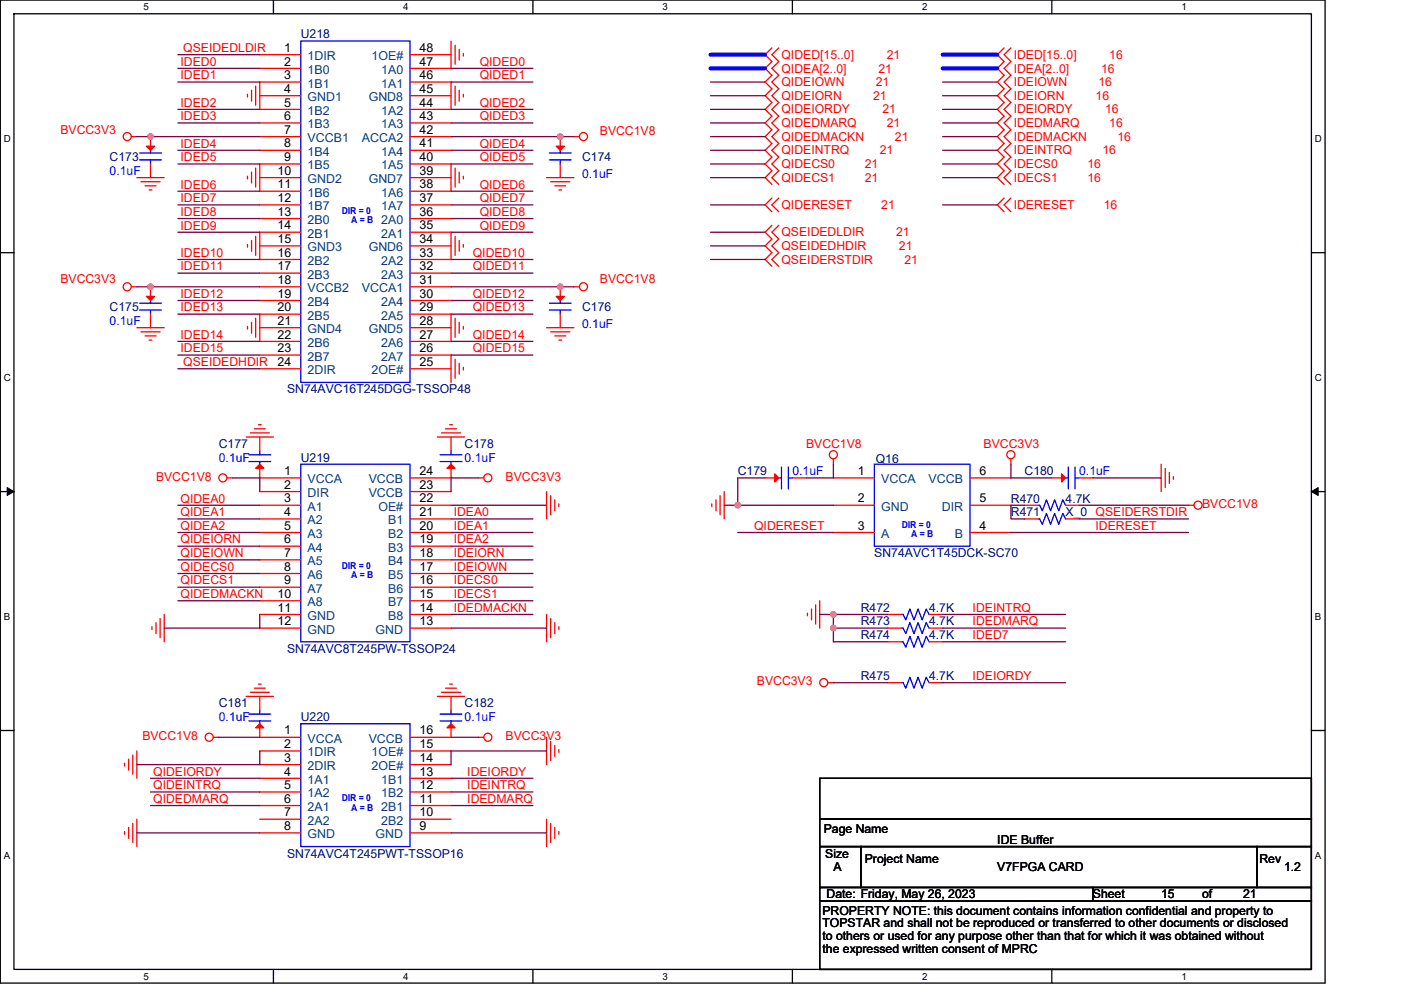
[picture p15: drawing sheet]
<svg xmlns="http://www.w3.org/2000/svg" width="297mm" height="210mm" viewBox="0 0 297 210" stroke-linecap="round" stroke-linejoin="round" font-family="sans-serif">
<defs><g id="words">
<g font-size="2.6" fill="#f00">
<text x="38.9" y="11">QSEIDEDLDIR</text>
<text x="38.3" y="16.8">IDED1</text>
<text x="38.3" y="13.9">IDED0</text>
<text x="101.7" y="16.8">QIDED1</text>
<text x="101.7" y="13.9">QIDED0</text>
<text x="165.7" y="15.4">QIDEA[2..0]</text>
<text x="165.7" y="12.5">QIDED[15..0]</text>
<text x="186.2" y="15.4">21</text>
<text x="188" y="12.5">21</text>
<text x="214.9" y="15.4">IDEA[2..0]</text>
<text x="214.9" y="12.5">IDED[15..0]</text>
<text x="233.4" y="15.4">16</text>
<text x="235.2" y="12.5">16</text>
<text x="38.3" y="22.6">IDED2</text>
<text x="101.7" y="22.6">QIDED2</text>
<text x="165.7" y="21.2">QIDEIORN</text>
<text x="165.7" y="18.3">QIDEIOWN</text>
<text x="185.1" y="21.2">21</text>
<text x="185.7" y="18.3">21</text>
<text x="214.9" y="21.2">IDEIORN</text>
<text x="214.9" y="18.3">IDEIOWN</text>
<text x="232.3" y="21.2">16</text>
<text x="232.9" y="18.3">16</text>
<text x="12.8" y="28.4">BVCC3V3</text>
<text x="38.3" y="25.5">IDED3</text>
<text x="101.7" y="25.5">QIDED3</text>
<text x="127.2" y="28.7">BVCC1V8</text>
<text x="165.7" y="24.1">QIDEIORDY</text>
<text x="165.7" y="27">QIDEDMARQ</text>
<text x="165.7" y="29.9">QIDEDMACKN</text>
<text x="187.1" y="24.1">21</text>
<text x="188" y="27">21</text>
<text x="189.7" y="29.9">21</text>
<text x="214.9" y="24.1">IDEIORDY</text>
<text x="214.9" y="27">IDEDMARQ</text>
<text x="214.9" y="29.9">IDEDMACKN</text>
<text x="234.3" y="24.1">16</text>
<text x="235.2" y="27">16</text>
<text x="236.9" y="29.9">16</text>
<text x="38.3" y="34.2">IDED5</text>
<text x="38.3" y="31.3">IDED4</text>
<text x="101.7" y="34.2">QIDED5</text>
<text x="101.7" y="31.3">QIDED4</text>
<text x="165.7" y="32.8">QIDEINTRQ</text>
<text x="165.7" y="35.6">QIDECS0</text>
<text x="183.4" y="35.6">21</text>
<text x="186.5" y="32.8">21</text>
<text x="214.9" y="32.8">IDEINTRQ</text>
<text x="214.9" y="35.6">IDECS0</text>
<text x="230.5" y="35.6">16</text>
<text x="233.7" y="32.8">16</text>
<text x="38.3" y="40">IDED6</text>
<text x="101.7" y="40">QIDED6</text>
<text x="165.7" y="38.5">QIDECS1</text>
<text x="183.4" y="38.5">21</text>
<text x="214.9" y="38.5">IDECS1</text>
<text x="230.5" y="38.5">16</text>
<text x="38.3" y="42.9">IDED7</text>
<text x="38.3" y="45.8">IDED8</text>
<text x="101.7" y="42.9">QIDED7</text>
<text x="101.7" y="45.8">QIDED8</text>
<text x="165.7" y="44.3">QIDERESET</text>
<text x="186.8" y="44.3">21</text>
<text x="214.9" y="44.3">IDERESET</text>
<text x="234" y="44.3">16</text>
<text x="38.3" y="48.7">IDED9</text>
<text x="101.7" y="48.7">QIDED9</text>
<text x="165.7" y="53">QSEIDEDHDIR</text>
<text x="165.7" y="50.1">QSEIDEDLDIR</text>
<text x="190" y="50.1">21</text>
<text x="190.6" y="53">21</text>
<text x="12.8" y="60">BVCC3V3</text>
<text x="38.3" y="54.5">IDED10</text>
<text x="38.3" y="57.4">IDED11</text>
<text x="100.2" y="54.5">QIDED10</text>
<text x="100.2" y="57.4">QIDED11</text>
<text x="127.2" y="60">BVCC1V8</text>
<text x="165.7" y="55.9">QSEIDERSTDIR</text>
<text x="191.7" y="55.9">21</text>
<text x="38.3" y="63.2">IDED12</text>
<text x="100.2" y="63.2">QIDED12</text>
<text x="38.3" y="66.1">IDED13</text>
<text x="38.3" y="71.8">IDED14</text>
<text x="100.2" y="66.1">QIDED13</text>
<text x="100.2" y="71.8">QIDED14</text>
<text x="38.3" y="74.7">IDED15</text>
<text x="38.9" y="77.6">QSEIDEDHDIR</text>
<text x="100.2" y="74.7">QIDED15</text>
<text x="170.9" y="95">BVCC1V8</text>
<text x="208.6" y="95">BVCC3V3</text>
<text x="33.1" y="102">BVCC1V8</text>
<text x="107.2" y="102">BVCC3V3</text>
<text x="38.3" y="106.6">QIDEA0</text>
<text x="254.9" y="107.8">BVCC1V8</text>
<text x="38.3" y="109.5">QIDEA1</text>
<text x="38.3" y="112.4">QIDEA2</text>
<text x="96.2" y="112.4">IDEA1</text>
<text x="96.2" y="109.5">IDEA0</text>
<text x="159.9" y="112.4">QIDERESET</text>
<text x="232.3" y="112.4">IDERESET</text>
<text x="38.3" y="115.3">QIDEIORN</text>
<text x="38.3" y="118.2">QIDEIOWN</text>
<text x="96.2" y="115.3">IDEA2</text>
<text x="96.2" y="118.2">IDEIORN</text>
<text x="38.3" y="121.1">QIDECS0</text>
<text x="38.3" y="124">QIDECS1</text>
<text x="96.2" y="124">IDECS0</text>
<text x="96.2" y="121.1">IDEIOWN</text>
<text x="38.3" y="126.9">QIDEDMACKN</text>
<text x="96.2" y="126.9">IDECS1</text>
<text x="96.2" y="129.8">IDEDMACKN</text>
<text x="206.2" y="129.8">IDEINTRQ</text>
<text x="206.2" y="132.7">IDEDMARQ</text>
<text x="206.2" y="135.6">IDED7</text>
<text x="160.5" y="145.4">BVCC3V3</text>
<text x="206.2" y="144.2">IDEIORDY</text>
<text x="30.2" y="157">BVCC1V8</text>
<text x="107.2" y="157">BVCC3V3</text>
<text x="32.5" y="167.4">QIDEINTRQ</text>
<text x="32.5" y="164.5">QIDEIORDY</text>
<text x="99.1" y="167.4">IDEINTRQ</text>
<text x="99.1" y="164.5">IDEIORDY</text>
<text x="32.5" y="170.3">QIDEDMARQ</text>
<text x="99.1" y="170.3">IDEDMARQ</text>
</g>
<g font-size="2.6">
<text x="60.3" y="11">1</text>
<text x="89" y="11">48</text>
<text x="60.3" y="13.9">2</text>
<text x="60.3" y="16.8">3</text>
<text x="89" y="16.8">46</text>
<text x="89" y="13.9">47</text>
<text x="60.3" y="19.7">4</text>
<text x="60.3" y="22.6">5</text>
<text x="89" y="22.6">44</text>
<text x="89" y="19.7">45</text>
<text x="60.3" y="25.5">6</text>
<text x="60.3" y="28.4">7</text>
<text x="89" y="25.5">43</text>
<text x="89" y="28.4">42</text>
<text x="60.3" y="31.3">8</text>
<text x="60.3" y="34.2">9</text>
<text x="89" y="34.2">40</text>
<text x="89" y="31.3">41</text>
<text x="58.8" y="37.1">10</text>
<text x="58.8" y="40">11</text>
<text x="89" y="40">38</text>
<text x="89" y="37.1">39</text>
<text x="58.8" y="42.9">12</text>
<text x="58.8" y="45.8">13</text>
<text x="89" y="45.8">36</text>
<text x="89" y="42.9">37</text>
<text x="58.8" y="48.7">14</text>
<text x="58.8" y="51.6">15</text>
<text x="89" y="48.7">35</text>
<text x="89" y="51.6">34</text>
<text x="58.8" y="54.4">16</text>
<text x="58.8" y="57.3">17</text>
<text x="89" y="57.3">32</text>
<text x="89" y="54.4">33</text>
<text x="58.8" y="60.2">18</text>
<text x="58.8" y="63.1">19</text>
<text x="89" y="63.1">30</text>
<text x="89" y="60.2">31</text>
<text x="58.8" y="66">20</text>
<text x="58.8" y="68.9">21</text>
<text x="58.8" y="71.8">22</text>
<text x="89" y="71.8">27</text>
<text x="89" y="66">29</text>
<text x="89" y="68.9">28</text>
<text x="58.8" y="74.7">23</text>
<text x="58.8" y="77.6">24</text>
<text x="89" y="74.7">26</text>
<text x="89" y="77.6">25</text>
<text x="60.3" y="100.8">1</text>
<text x="89" y="100.8">24</text>
<text x="181.9" y="100.8">1</text>
<text x="207.7" y="100.8">6</text>
<text x="60.3" y="103.7">2</text>
<text x="60.3" y="106.6">3</text>
<text x="89" y="103.7">23</text>
<text x="89" y="106.6">22</text>
<text x="181.9" y="106.6">2</text>
<text x="207.7" y="106.6">5</text>
<text x="60.3" y="109.5">4</text>
<text x="60.3" y="112.4">5</text>
<text x="89" y="112.4">20</text>
<text x="89" y="109.5">21</text>
<text x="181.9" y="112.4">3</text>
<text x="207.7" y="112.4">4</text>
<text x="60.3" y="118.2">7</text>
<text x="60.3" y="115.3">6</text>
<text x="89" y="118.2">18</text>
<text x="89" y="115.3">19</text>
<text x="60.3" y="121.1">8</text>
<text x="60.3" y="124">9</text>
<text x="89" y="124">16</text>
<text x="89" y="121.1">17</text>
<text x="58.8" y="126.8">10</text>
<text x="58.8" y="129.7">11</text>
<text x="89" y="129.7">14</text>
<text x="89" y="126.8">15</text>
<text x="58.8" y="132.6">12</text>
<text x="89" y="132.6">13</text>
<text x="60.3" y="155.8">1</text>
<text x="89" y="155.8">16</text>
<text x="60.3" y="158.7">2</text>
<text x="60.3" y="161.6">3</text>
<text x="89" y="161.6">14</text>
<text x="89" y="158.7">15</text>
<text x="60.3" y="164.5">4</text>
<text x="60.3" y="167.4">5</text>
<text x="89" y="167.4">12</text>
<text x="89" y="164.5">13</text>
<text x="60.3" y="173.2">7</text>
<text x="60.3" y="170.3">6</text>
<text x="89" y="173.2">10</text>
<text x="89" y="170.3">11</text>
<text x="60.3" y="176.1">8</text>
<text x="89" y="176.1">9</text>
<text x="174.7" y="176.7">Page Name</text>
<text x="211.5" y="179">IDE Buffer</text>
<text x="175" y="181.9">Size</text>
<text x="176.7" y="184.8">A</text>
<text x="183.4" y="183">Project Name</text>
<text x="211.5" y="184.8">V7FPGA CARD</text>
<text x="267" y="183">Rev</text>
<text x="272.2" y="184.8">1.2</text>
<text x="175.3" y="190.6">Date: Friday, May 26, 2023</text>
<text x="231.7" y="190.6">Sheet</text>
<text x="246.2" y="190.6">15</text>
<text x="254.9" y="190.6">of</text>
<text x="263.6" y="190.6">21</text>
<text x="174.4" y="194">PROPERTY NOTE: this document contains information confidential and property to</text>
<text x="174.4" y="196.7">TOPSTAR and shall not be reproduced or transferred to other documents or disclosed</text>
<text x="174.4" y="199.4">to others or used for any purpose other than that for which it was obtained without</text>
<text x="174.4" y="202.1">the expressed written consent of MPRC</text>
</g>
<g font-size="2.6" fill="#000080">
<text x="63.8" y="8.1">U218</text>
<text x="23.2" y="34.2">C173</text>
<text x="123.4" y="34.2">C174</text>
<text x="23.2" y="66.1">C175</text>
<text x="123.4" y="66.1">C176</text>
<text x="60.9" y="83.4">SN74AVC16T245DGG-TSSOP48</text>
<text x="46.4" y="95">C177</text>
<text x="98.5" y="95">C178</text>
<text x="63.8" y="97.9">U219</text>
<text x="156.4" y="100.8">C179</text>
<text x="185.7" y="98.2">Q16</text>
<text x="217.2" y="100.8">C180</text>
<text x="214.3" y="106.6">R470</text>
<text x="225.9" y="106.6">4.7K</text>
<text x="214.3" y="109.5">R471</text>
<text x="225.9" y="109.5">X_0 QSEIDERSTDIR</text>
<text x="185.4" y="118.2">SN74AVC1T45DCK-SC70</text>
<text x="182.5" y="129.8">R472</text>
<text x="197" y="129.8">4.7K</text>
<text x="182.5" y="135.6">R474</text>
<text x="182.5" y="132.7">R473</text>
<text x="197" y="135.6">4.7K</text>
<text x="197" y="132.7">4.7K</text>
<text x="60.9" y="138.5">SN74AVC8T245PW-TSSOP24</text>
<text x="182.5" y="144.2">R475</text>
<text x="197" y="144.2">4.7K</text>
<text x="46.4" y="150">C181</text>
<text x="63.8" y="152.9">U220</text>
<text x="98.5" y="150">C182</text>
<text x="60.9" y="181.9">SN74AVC4T245PWT-TSSOP16</text>
</g>
<g font-size="2.6" fill="#004080">
<text x="65.2" y="12.8">1DIR</text>
<text x="65.2" y="15.7">1B0</text>
<text x="78.8" y="12.8">1OE#</text>
<text x="80.8" y="15.7">1A0</text>
<text x="65.2" y="18.6">1B1</text>
<text x="65.2" y="21.5">GND1</text>
<text x="78.2" y="21.5">GND8</text>
<text x="80.8" y="18.6">1A1</text>
<text x="65.2" y="24.4">1B2</text>
<text x="65.2" y="27.2">1B3</text>
<text x="80.8" y="27.2">1A3</text>
<text x="80.8" y="24.4">1A2</text>
<text x="65.2" y="30.1">VCCB1</text>
<text x="65.2" y="33">1B4</text>
<text x="65.2" y="35.9">1B5</text>
<text x="76.7" y="30.1">ACCA2</text>
<text x="80.8" y="35.9">1A5</text>
<text x="80.8" y="33">1A4</text>
<text x="65.2" y="38.8">GND2</text>
<text x="65.2" y="41.7">1B6</text>
<text x="78.2" y="38.8">GND7</text>
<text x="80.8" y="41.7">1A6</text>
<text x="65.2" y="44.6">1B7</text>
<text x="65.2" y="47.5">2B0</text>
<text x="80.8" y="47.5">2A0</text>
<text x="80.8" y="44.6">1A7</text>
<text x="65.2" y="50.4">2B1</text>
<text x="65.2" y="53.3">GND3</text>
<text x="78.2" y="53.3">GND6</text>
<text x="80.8" y="50.4">2A1</text>
<text x="65.2" y="56.2">2B2</text>
<text x="65.2" y="59.1">2B3</text>
<text x="80.8" y="59.1">2A3</text>
<text x="80.8" y="56.2">2A2</text>
<text x="65.2" y="62">VCCB2</text>
<text x="65.2" y="64.9">2B4</text>
<text x="76.7" y="62">VCCA1</text>
<text x="80.8" y="64.9">2A4</text>
<text x="65.2" y="67.8">2B5</text>
<text x="65.2" y="70.7">GND4</text>
<text x="78.2" y="70.7">GND5</text>
<text x="80.8" y="67.8">2A5</text>
<text x="65.2" y="73.6">2B6</text>
<text x="65.2" y="76.5">2B7</text>
<text x="80.8" y="76.5">2A7</text>
<text x="80.8" y="73.6">2A6</text>
<text x="65.2" y="79.4">2DIR</text>
<text x="78.8" y="79.4">2OE#</text>
<text x="65.2" y="102.5">VCCA</text>
<text x="65.2" y="105.4">DIR</text>
<text x="78.2" y="105.4">VCCB</text>
<text x="78.2" y="102.5">VCCB</text>
<text x="186.8" y="102.5">VCCA</text>
<text x="196.9" y="102.5">VCCB</text>
<text x="65.2" y="111.2">A2</text>
<text x="65.2" y="108.3">A1</text>
<text x="80.2" y="108.3">OE#</text>
<text x="82.3" y="111.2">B1</text>
<text x="186.8" y="108.3">GND</text>
<text x="199.7" y="108.3">DIR</text>
<text x="65.2" y="119.9">A5</text>
<text x="65.2" y="117">A4</text>
<text x="65.2" y="114.1">A3</text>
<text x="82.3" y="119.9">B4</text>
<text x="82.3" y="117">B3</text>
<text x="82.3" y="114.1">B2</text>
<text x="186.8" y="114.1">A</text>
<text x="202.5" y="114.1">B</text>
<text x="65.2" y="122.8">A6</text>
<text x="65.2" y="125.7">A7</text>
<text x="82.3" y="125.7">B6</text>
<text x="82.3" y="122.8">B5</text>
<text x="65.2" y="128.6">A8</text>
<text x="65.2" y="131.5">GND</text>
<text x="82.3" y="131.5">B8</text>
<text x="82.3" y="128.6">B7</text>
<text x="65.2" y="134.4">GND</text>
<text x="79.6" y="134.4">GND</text>
<text x="65.2" y="157.5">VCCA</text>
<text x="65.2" y="160.4">1DIR</text>
<text x="78.2" y="157.5">VCCB</text>
<text x="78.8" y="160.4">1OE#</text>
<text x="65.2" y="166.2">1A1</text>
<text x="65.2" y="163.3">2DIR</text>
<text x="78.8" y="163.3">2OE#</text>
<text x="80.8" y="166.2">1B1</text>
<text x="65.2" y="172">2A1</text>
<text x="65.2" y="169.1">1A2</text>
<text x="80.8" y="172">2B1</text>
<text x="80.8" y="169.1">1B2</text>
<text x="65.2" y="174.9">2A2</text>
<text x="65.2" y="177.8">GND</text>
<text x="79.6" y="177.8">GND</text>
<text x="80.8" y="174.9">2B2</text>
</g>
<g font-size="2.6" fill="#00f">
<text x="23.2" y="37.1">0.1uF</text>
<text x="123.4" y="37.7">0.1uF</text>
<text x="23.2" y="69">0.1uF</text>
<text x="123.4" y="69.5">0.1uF</text>
<text x="46.4" y="97.9">0.1uF</text>
<text x="98.5" y="97.9">0.1uF</text>
<text x="168" y="100.8">0.1uF</text>
<text x="228.8" y="100.8">0.1uF</text>
<text x="46.4" y="152.9">0.1uF</text>
<text x="98.5" y="152.9">0.1uF</text>
</g>
<g font-size="2.1">
<text x="30.5" y="2.2">5</text>
<text x="85.5" y="2.2">4</text>
<text x="140.5" y="2.2">3</text>
<text x="195.5" y="2.2">2</text>
<text x="250.5" y="2.2">1</text>
<text x=".8" y="30.1">D</text>
<text x="278.8" y="30.1">D</text>
<text x=".8" y="80.8">C</text>
<text x="278.8" y="80.8">C</text>
<text x=".8" y="131.4">B</text>
<text x="278.8" y="131.4">B</text>
<text x=".8" y="182.1">A</text>
<text x="278.8" y="182.1">A</text>
<text x="30.5" y="207.8">5</text>
<text x="85.5" y="207.8">4</text>
<text x="140.5" y="207.8">3</text>
<text x="195.5" y="207.8">2</text>
<text x="250.5" y="207.8">1</text>
</g>
<g font-size="2" fill="#00f">
<text x="72.5" y="45.3">DIR = 0</text>
<text x="74.5" y="47.4">A = B</text>
<text x="191.2" y="111.9">DIR = 0</text>
<text x="193.2" y="114">A = B</text>
<text x="72.5" y="120.6">DIR = 0</text>
<text x="74.5" y="122.7">A = B</text>
<text x="72.5" y="169.8">DIR = 0</text>
<text x="74.5" y="171.9">A = B</text>
</g>
</g></defs>
<path d="M.1 0h280.8v208.5h-280.8zM3 2.9h275v202.7h-275z" fill="none" stroke="#000" stroke-width=".28"/>
<g fill="#fff">
<path d="M30.5 .3h1.1v2.3h-1.1z"/>
<path d="M30.5 205.9h1.1v2.3h-1.1z"/>
</g>
<path d="M58 0v2.9M58 205.6v2.9" fill="none" stroke="#000" stroke-width=".28"/>
<g fill="#fff">
<path d="M85.5 .3h1.1v2.3h-1.1z"/>
<path d="M85.5 205.9h1.1v2.3h-1.1z"/>
</g>
<path d="M113 0v2.9M113 205.6v2.9" fill="none" stroke="#000" stroke-width=".28"/>
<g fill="#fff">
<path d="M140.5 .3h1.1v2.3h-1.1z"/>
<path d="M140.5 205.9h1.1v2.3h-1.1z"/>
</g>
<path d="M168 0v2.9M168 205.6v2.9" fill="none" stroke="#000" stroke-width=".28"/>
<g fill="#fff">
<path d="M195.5 .3h1.2v2.3h-1.2z"/>
<path d="M195.5 205.9h1.2v2.3h-1.2z"/>
</g>
<path d="M223 0v2.9M223 205.6v2.9" fill="none" stroke="#000" stroke-width=".28"/>
<g fill="#fff">
<path d="M250.5 .3h1.2v2.3h-1.2z"/>
<path d="M250.5 205.9h1.2v2.3h-1.2z"/>
<path d="M.8 28.3h1.5v2.3h-1.5z"/>
<path d="M278.8 28.3h1.5v2.3h-1.5z"/>
<path d="M.8 78.9h1.5v2.3h-1.5z"/>
<path d="M278.8 78.9h1.5v2.3h-1.5z"/>
</g>
<path d="M.1 53.6h2.9M278 53.6h2.9" fill="none" stroke="#000" stroke-width=".28"/>
<g fill="#fff">
<path d="M.8 129.6h1.4v2.3h-1.4z"/>
<path d="M278.8 129.6h1.4v2.3h-1.4z"/>
</g>
<path d="M.1 104.3h2.9M278 104.3h2.9" fill="none" stroke="#000" stroke-width=".28"/>
<path d="M1.5 103.4l1.5 .9-1.5 .8zM278 104.3l1.5-.9v1.7z" fill="#000" stroke="#000" stroke-width=".21"/>
<g fill="#fff">
<path d="M.8 180.3h1.4v2.3h-1.4z"/>
<path d="M278.8 180.3h1.4v2.3h-1.4z"/>
</g>
<path d="M.1 154.9h2.9M278 154.9h2.9M173.8 179.6h8.7v8.6h-8.7zM173.8 165.1h104.2v8.7h-104.2zM173.8 173.8h104.2v5.8h-104.2zM182.5 179.6h84v8.6h-84zM266.5 179.6h11.5v8.6h-11.5zM173.8 188.2h57.9v2.9h-57.9zM173.8 191.1h104.2v14.5h-104.2zM231.7 188.2h46.3v2.9h-46.3z" fill="none" stroke="#000" stroke-width=".28"/>
<g fill="none" stroke="#f00" stroke-width=".28">
<path d="M53.3 19.1v2.4M54.2 18.3v4M55.1 11.6h8.7M55.1 14.5h8.7M63.8 17.4h-8.7v5.8h8.7M86.9 17.4h8.7v5.8h-8.7M86.9 11.6h8.7M95.6 8.7v5.8h-8.7M96.5 9.6v4M96.5 18.3v4M97.4 10.5v2.3M97.4 19.1v2.4"/>
<path d="M98.2 11.3v.6M163.7 10.2l-1.5 1.4 1.5 1.5-1.5 1.4 1.5 1.5-1.5 1.4 1.5 1.4-1.5 1.5 1.5 1.4-1.5 1.5 1.5 1.4-1.5 1.5 1.5 1.4-1.5 1.5 1.5 1.4-1.5 1.5 1.5 1.4-1.5 1.5 1.5 1.4-1.5 1.5 1.5 1.4M165.1 10.2l-1.4 1.4 1.4 1.5-1.4 1.4 1.4 1.5-1.4 1.4 1.4 1.4-1.4 1.5 1.4 1.4-1.4 1.5 1.4 1.4-1.4 1.5 1.4 1.4-1.4 1.5 1.4 1.4-1.4 1.5 1.4 1.4-1.4 1.5 1.4 1.4-1.4 1.5 1.4 1.4M212.9 10.2l-1.4 1.4 1.4 1.5-1.4 1.4 1.4 1.5-1.4 1.4 1.4 1.4-1.4 1.5 1.4 1.4-1.4 1.5 1.4 1.4-1.4 1.5 1.4 1.4-1.4 1.5 1.4 1.4-1.4 1.5 1.4 1.4-1.4 1.5 1.4 1.4-1.4 1.5 1.4 1.4M214.3 10.2l-1.4 1.4 1.4 1.5-1.4 1.4 1.4 1.5-1.4 1.4 1.4 1.4-1.4 1.5 1.4 1.4-1.4 1.5 1.4 1.4-1.4 1.5 1.4 1.4-1.4 1.5 1.4 1.4-1.4 1.5 1.4 1.4-1.4 1.5 1.4 1.4-1.4 1.5 1.4 1.4M27.9 29h1.1M29 37.7h5.8M29.9 38.5h4M30.8 39.4h2.3M31.9 34.8v2.9M31.9 29v2.9M52.5 37.4v.6"/>
<path d="M52.5 20v.6M53.3 36.5v2.3M54.2 35.6v4.1M55.1 20.3h8.7M55.1 26.1h8.7M55.1 29h8.7M55.1 31.9h8.7M55.1 37.7h8.7M63.8 34.8h-8.7v5.8h8.7M86.9 34.8h8.7v5.8h-8.7M86.9 37.7h8.7M86.9 31.9h8.7"/>
<path d="M86.9 29h8.7M86.9 26.1h8.7M86.9 20.3h8.7M96.5 35.6v4.1M97.4 36.5v2.3M98.2 37.4v.6M98.2 20v.6M115.9 37.7h5.8M116.8 38.5h4M117.6 39.4h2.3M118.8 34.8v2.9M118.8 29v2.9"/>
<path d="M121.7 29h1.1M31.6 40.3h.6M52.5 51.9v.5M53.3 51v2.3M54.2 50.1v4.1M55.1 43.5h8.7M55.1 46.4h8.7M55.1 52.2h8.7M55.1 57.9h8.7M63.8 49.3h-8.7v5.7h8.7M86.9 49.3h8.7v5.7h-8.7M86.9 57.9h8.7"/>
<path d="M86.9 52.2h8.7M86.9 46.4h8.7M86.9 43.5h8.7M96.5 50.1v4.1M97.4 51v2.3M98.2 51.9v.5M118.5 40.3h.6M163.7 47.8l-1.5 1.5 1.5 1.4-1.5 1.5 1.5 1.4-1.5 1.4 1.5 1.5M163.7 42l-1.5 1.5 1.5 1.4M165.1 47.8l-1.4 1.5 1.4 1.4-1.4 1.5 1.4 1.4-1.4 1.4 1.4 1.5M165.1 42l-1.4 1.5 1.4 1.4M212.9 42l-1.4 1.5 1.4 1.4"/>
<path d="M214.3 42l-1.4 1.5 1.4 1.4M27.9 60.8h1.1M29 69.5h5.8M29.9 70.4h4M30.8 71.2h2.3M31.6 72.1h.6M31.9 66.6v2.9M31.9 60.8v2.9M52.5 69.2v.6M53.3 68.4v2.3M54.2 67.5v4M55.1 60.8h8.7"/>
<path d="M55.1 63.7h8.7M55.1 69.5h8.7M55.1 75.3h8.7M55.1 78.2h8.7M63.8 66.6h-8.7v5.8h8.7M86.9 75.3h8.7v5.8M86.9 66.6h8.7v5.8h-8.7M86.9 78.2h8.7M86.9 69.5h8.7M86.9 63.7h8.7M86.9 60.8h8.7M96.5 67.5v4"/>
<path d="M96.5 76.2v4M97.4 68.4v2.3M97.4 77v2.4M98.2 69.2v.6M98.2 77.9v.6M115.9 69.5h5.8M116.8 70.4h4M117.6 71.2h2.3M118.5 72.1h.6M118.8 66.6v2.9M118.8 60.8v2.9M121.7 60.8h1.1"/>
<path d="M52.2 92.7h5.8M53.1 91.8h4M53.9 91h2.3M54.8 90.1h.6M55.1 98.5v2.9h8.7M55.1 92.7v2.9M92.7 92.7h5.8M93.6 91.8h4M94.5 91h2.3M95.3 90.1h.6M95.6 98.5v2.9h-8.7M95.6 92.7v2.9"/>
<path d="M176.7 97.3v1.2M214.3 97.3v1.2M246.2 98.5v5.8M247.1 99.3v4.1M48.1 101.4h1.2M55.1 104.3h8.7M55.1 110.1h8.7M55.1 118.7h8.7M55.1 115.8h8.7M55.1 107.2h8.7M55.1 112.9h8.7M86.9 118.7h8.7"/>
<path d="M86.9 115.8h8.7M86.9 112.9h8.7M86.9 110.1h8.7M86.9 107.2h8.7M86.9 104.3h8.7M101.4 101.4h1.2M115.9 104.3v5.8M116.8 105.1v4.1M117.6 106v2.3M118.5 106.9v.5M150.9 106.9v.5M151.8 106v2.3"/>
<path d="M152.7 105.1v4.1M153.5 104.3v5.8M162.2 101.4h2.9M168 101.4h2.9M176.7 101.4h8.7M176.7 107.2h8.7M176.7 112.9h8.7M205.7 112.9h8.6M205.7 101.4h8.6M205.7 107.2h8.6M217.2 110.1h2.9M217.2 107.2h2.9"/>
<path d="M223 101.4h2.9M225.9 110.1h2.9M225.9 107.2h2.9M228.8 101.4h2.9M247.9 100.2v2.3M248.8 101.1v.6M252 107.2h1.2M32.2 132.9v.6M33.1 132.1v2.3M33.9 131.2v4.1M34.8 130.3v5.8M55.1 121.6h8.7"/>
<path d="M55.1 124.5h8.7M55.1 127.4h8.7M55.1 130.3h8.7M55.1 133.2h8.7M86.9 133.2h8.7M86.9 130.3h8.7M86.9 127.4h8.7M86.9 124.5h8.7M86.9 121.6h8.7M115.9 130.3v5.8M116.8 131.2v4.1M117.6 132.1v2.3"/>
<path d="M118.5 132.9v.6M171.2 130v.6M172.1 129.2v2.3M172.9 128.3v4.1M173.8 127.4v5.8M188.3 136.1h2.9M188.3 133.2h2.9M188.3 130.3h2.9M197 136.1h2.9M197 133.2h2.9M197 130.3h2.9M29 159.3v5.8"/>
<path d="M45.2 156.4h1.2M52.2 147.7h5.8M53.1 146.8h4M53.9 146h2.3M54.8 145.1h.6M55.1 147.7v2.9M55.1 153.5v2.9h8.7M55.1 159.3h8.7M86.9 159.3h8.7M92.7 147.7h5.8M93.6 146.8h4M94.5 146h2.3"/>
<path d="M95.3 145.1h.6M95.6 147.7v2.9M95.6 153.5v2.9h-8.7M101.4 156.4h1.2M115.9 156.4v5.8M116.8 157.2v4.1M117.6 158.1v2.3M118.5 159v.6M175.5 144.8h1.2M188.3 144.8h2.9M197 144.8h2.9M26.4 176.4v.6"/>
<path d="M26.4 161.9v.6M27.3 175.5v2.3M27.3 161v2.3M28.1 174.6v4.1M28.1 160.1v4.1M29 173.8v5.8M55.1 165.1h8.7M55.1 173.8h8.7M55.1 170.9h8.7M55.1 162.2h8.7M55.1 168h8.7M55.1 176.7h8.7"/>
<path d="M86.9 176.7h8.7M86.9 173.8h8.7M86.9 170.9h8.7M86.9 168h8.7M86.9 165.1h8.7M86.9 162.2h8.7M115.9 173.8v5.8M116.8 174.6v4.1M117.6 175.5v2.3M118.5 176.4v.6"/>
<circle cx="27" cy="29" r=".86"/>
<circle cx="123.7" cy="29" r=".86"/>
<circle cx="27" cy="60.8" r=".86"/>
<circle cx="123.7" cy="60.8" r=".86"/>
<circle cx="176.7" cy="96.4" r=".86"/>
<circle cx="214.3" cy="96.4" r=".86"/>
<circle cx="47.3" cy="101.4" r=".86"/>
<circle cx="103.4" cy="101.4" r=".86"/>
<circle cx="254" cy="107.2" r=".86"/>
<circle cx="44.4" cy="156.4" r=".86"/>
<circle cx="103.4" cy="156.4" r=".86"/>
<circle cx="174.7" cy="144.8" r=".86"/>
</g>
<g fill="none" stroke="#00f" stroke-width=".28">
<path d="M63.8 8.7h23.1v72.4h-23.1zM29.6 32.4h4.6M29.6 33.9h4.6M31.9 31.9v.5M31.9 33.9v.9M116.5 33.9h4.6M116.5 32.4h4.6M118.8 31.9v.5M118.8 33.9v.9M29.6 64.3h4.6M29.6 65.8h4.6M31.9 63.7v.6"/>
<path d="M31.9 65.8v.8M116.5 65.8h4.6M116.5 64.3h4.6M118.8 63.7v.6M118.8 65.8v.8M52.8 97.9h4.6M52.8 96.5h4.6M55.1 97.9v.6M55.1 95.6v.9M63.8 98.5h23.1v37.6h-23.1zM93.3 96.5h4.6M93.3 97.9h4.6"/>
<path d="M95.6 97.9v.6M95.6 95.6v.9M165.7 99.1v4.6M167.1 99.1v4.6M185.4 98.5h20.3v17.3h-20.3zM226.5 99.1v4.6M227.9 99.1v4.6M165.1 101.4h.6M167.1 101.4h.9M220.1 110.1h.3l.6 1.1 .9-2.3 .8 2.3 .9-2.3 .9 2.3 .8-2.3 .6 1.2M220.1 107.2h.3l.6 1.1 .9-2.3 .8 2.3 .9-2.3 .9 2.3 .8-2.3 .6 1.2M225.9 101.4h.6"/>
<path d="M227.9 101.4h.9M191.2 136.1h.3l.5 1.2 .9-2.3 .9 2.3 .8-2.3 .9 2.3 .9-2.3 .6 1.1M191.2 133.2h.3l.5 1.2 .9-2.3 .9 2.3 .8-2.3 .9 2.3 .9-2.3 .6 1.1M191.2 130.3h.3l.5 1.2 .9-2.3 .9 2.3 .8-2.3 .9 2.3 .9-2.3 .6 1.1M52.8 152.9h4.6M52.8 151.5h4.6M55.1 152.9v.6M55.1 150.6v.9M63.8 153.5h23.1v26.1h-23.1zM93.3 151.5h4.6M93.3 152.9h4.6M95.6 152.9v.6"/>
<path d="M95.6 150.6v.9M191.2 144.8h.3l.5 1.2 .9-2.4 .9 2.4 .8-2.4 .9 2.4 .9-2.4 .6 1.2"/>
</g>
<g fill="#f00" stroke="#f00" stroke-width=".28">
<path d="M95.6 153.5l.9 .9h-1.7z"/>
<path d="M164.3 100.5l.8 .9-.8 .8z"/>
<path d="M31 31h1.8l-.9 .9z"/>
<path d="M117.9 62.9h1.8l-.9 .8z"/>
<path d="M54.2 99.3l.9-.8 .8 .8z"/>
<path d="M94.8 99.3l.8-.8 .9 .8z"/>
<path d="M117.9 31h1.8l-.9 .9z"/>
<path d="M225.1 100.5l.8 .9-.8 .8z"/>
<path d="M31 62.9h1.8l-.9 .8z"/>
<path d="M54.2 154.4l.9-.9 .8 .9z"/>
</g>
<g fill="none" stroke="#800040" stroke-width=".28">
<path d="M37.7 17.4h17.4M37.7 11.6h17.4M37.7 14.5h17.4M95.6 17.4h17.4M95.6 14.5h17.4M150.6 17.4h11.6M199.9 17.4h11.6M29 29h26.1M37.7 23.2h17.4M37.7 26.1h17.4M37.7 34.8h17.4M37.7 31.9h17.4"/>
<path d="M95.6 23.2h17.4M95.6 26.1h17.4M95.6 34.8h17.4M95.6 31.9h17.4M95.6 29h26.1M150.6 20.3h11.6M150.6 23.2h11.6M150.6 34.8h11.6M150.6 26.1h11.6M150.6 29h11.6M150.6 31.9h11.6M150.6 37.7h11.6"/>
<path d="M199.9 20.3h11.6M199.9 23.2h11.6M199.9 34.8h11.6M199.9 26.1h11.6M199.9 29h11.6M199.9 31.9h11.6M199.9 37.7h11.6M37.7 55h17.4M37.7 57.9h17.4M37.7 43.5h17.4M37.7 40.6h17.4M37.7 49.3h17.4"/>
<path d="M37.7 46.4h17.4M95.6 55h17.4M95.6 57.9h17.4M95.6 43.5h17.4M95.6 40.6h17.4M95.6 49.3h17.4M95.6 46.4h17.4M150.6 52.2h11.6M150.6 49.3h11.6M150.6 43.5h11.6M150.6 55h11.6M199.9 43.5h11.6"/>
<path d="M29 60.8h26.1M37.7 66.6h17.4M37.7 63.7h17.4M37.7 72.4h17.4M37.7 78.2h17.4M37.7 75.3h17.4M95.6 66.6h17.4M95.6 63.7h17.4M95.6 72.4h17.4M95.6 75.3h17.4M95.6 60.8h26.1M176.7 98.5v2.9h-5.8"/>
<path d="M214.3 98.5v2.9h8.7M37.7 107.2h17.4M37.7 112.9h17.4M37.7 115.8h17.4M37.7 118.7h17.4M37.7 110.1h17.4M49.3 101.4h5.8v2.9M95.6 112.9h17.4M95.6 110.1h17.4M95.6 115.8h17.4M95.6 118.7h17.4M95.6 107.2h20.3"/>
<path d="M101.4 101.4h-5.8v2.9M153.5 107.2h2.9M156.4 107.2h20.3M156.4 112.9h20.3M162.2 101.4h-5.8v5.8M214.3 112.9h37.7M217.2 107.2h-2.9v2.9h2.9M228.8 107.2h23.2M228.8 110.1h23.2M231.7 101.4h14.5M37.7 127.4h17.4M37.7 124.5h17.4"/>
<path d="M37.7 121.6h17.4M55.1 130.3v2.9h-20.3M95.6 127.4h17.4M95.6 124.5h17.4M95.6 130.3h17.4M95.6 121.6h17.4M95.6 133.2h20.3M173.8 130.3h2.9M176.7 130.3v2.9M176.7 130.3h11.6M176.7 133.2h11.6M176.7 133.2v2.9h11.6"/>
<path d="M199.9 133.2h26M199.9 136.1h26M199.9 130.3h26M46.4 156.4h8.7M55.1 159.3v2.9h-26.1M95.6 156.4h5.8M115.9 159.3h-20.3v2.9M176.7 144.8h11.6M199.9 144.8h26M29 176.7h26.1M31.9 168h23.2M31.9 170.9h23.2"/>
<path d="M31.9 165.1h23.2M95.6 168h17.4M95.6 170.9h17.4M95.6 165.1h17.4M95.6 176.7h20.3"/>
</g>
<path d="M150.6 11.6h11.6M150.6 14.5h11.6M199.9 11.6h11.6M199.9 14.5h11.6" fill="none" stroke="#00f" stroke-width=".87"/>
<g fill="#f0f" stroke="#f0f" stroke-width=".28">
<circle cx="156.4" cy="107.1" r=".57"/>
<circle cx="31.9" cy="29" r=".57"/>
<circle cx="31.9" cy="60.8" r=".57"/>
<circle cx="118.8" cy="60.8" r=".57"/>
<circle cx="118.8" cy="29" r=".57"/>
<circle cx="176.7" cy="133.2" r=".57"/>
<circle cx="176.7" cy="130.3" r=".57"/>
</g>
<use href="#words"/>
</svg>
